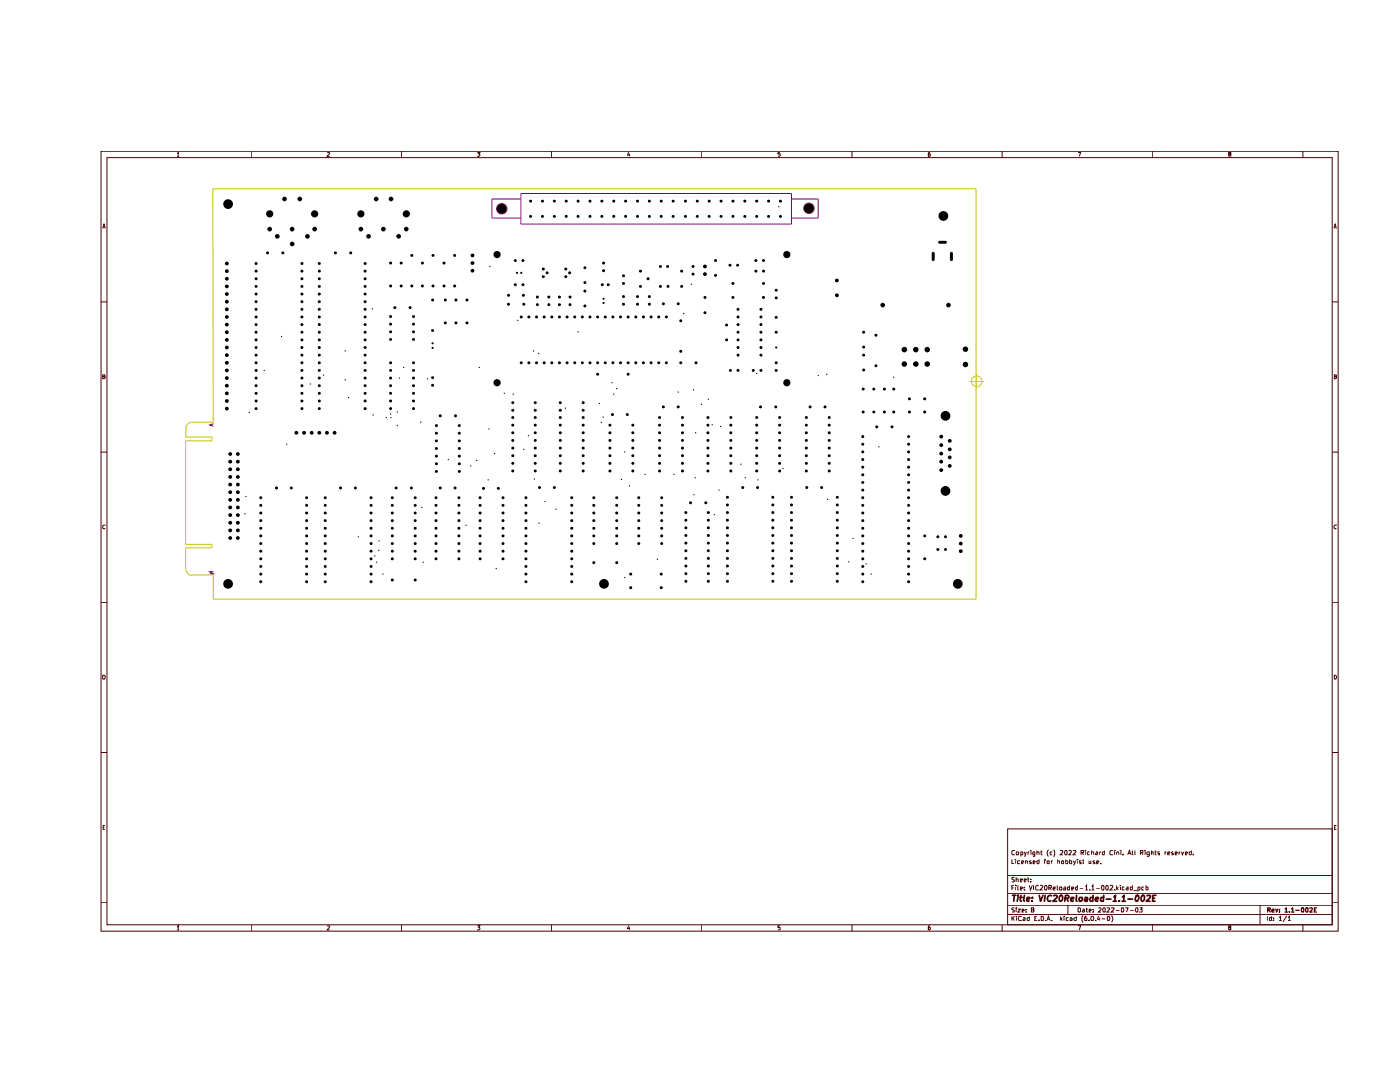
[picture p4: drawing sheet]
<svg xmlns="http://www.w3.org/2000/svg" width="279mm" height="216mm" viewBox="0 0 279 216" stroke-linecap="round" stroke-linejoin="round" font-family="sans-serif">
<g fill="none" stroke="#480000" stroke-width=".2">
<path d="M20.2 30.2h246.9v155.6h-246.9zM21.4 31.5h244.5v153h-244.5zM35.3 30.6l.3-.2v.8M35.3 31.2h.4M50.1 30.2v1.3M65.3 30.4l.5 .1-.5 .7h.5M80.1 30.2v1.3M95.3 30.4h.5l-.3 .3h.2l.1 .3-.2 .2-.3-.1M110.1 30.2v1.3M125.5 30.4l-.3 .5h.5M125.7 30.7v.5M140.1 30.2v1.3"/>
<path d="M155.6 30.4h-.3v.4l.3-.1 .1 .3-.2 .2-.2-.1M170 30.2v1.3M185.6 30.4h-.3v.7l.2 .1 .2-.2-.1-.3h-.3v.2M200 30.2v1.3M215.2 30.4h.5l-.3 .8M230.1 30.2v1.3M245.4 30.7h-.2v-.3h.4v.3l-.4 .1v.3l.2 .1 .2-.1v-.3l-.1-.1M260 30.2v1.3M20.5 45.6l.3-.9 .2 .9M20.6 45.3h.3M266.2 45.6l.3-.9 .2 .9M266.3 45.3h.3"/>
<path d="M20.2 60.2h1.2M20.5 75.1h.3l.1-.3h-.4v.8h.3l.2-.2-.2-.3M265.9 60.2h1.2M266.3 75.1h.3l.1-.2-.4-.1v.8l.4-.1v-.3l-.2-.1M20.2 90.2h1.2M265.9 90.2h1.2M21 104.9l-.3-.1-.2 .1 .1 .6h.4M266.7 104.9l-.3-.1a.38 .38 0 0 0-.2 .5 .38 .38 0 0 0 .5 .2M20.2 120.2h1.2M20.5 134.7l.4 .1 .1 .4-.2 .3h-.3zM265.9 120.2h1.2M266.3 134.7l.4 .2v.4l-.2 .2h-.2z"/>
<path d="M20.2 150.2h1.2M265.9 150.2h1.2M20.6 165.1h.2M20.9 164.7h-.3v.8h.3M201.1 165.4h64.8v19.1h-64.8zM201.1 178.3h64.8M201.1 174.7h64.8M201.9 171.5v.8h.5M201.9 177.2h.4M202.4 176.7h-.5v.9M202.5 175.1h-.6v.3l.6 .3-.2 .3-.4-.1M202.5 169.8l-.4-.1-.2 .2v.5l.2 .2 .4-.1"/>
<path d="M202.7 176.7h.1M202.7 171.5v.1M202.7 171.7v.6M202.7 177v.6M202.8 175.5h.4v.5M202.8 170.1l.3-.1 .2 .1-.1 .5h-.3zM202.8 175v1M203.1 176.7v.8l.2 .1M203.6 171.8l-.4-.1-.2 .2 .1 .4h.5M203.6 177.3l.5-.1-.1-.2h-.4v.6h.4M203.6 175.6h.5l-.1-.2h-.4v.5h.4M203.7 170.1l.3-.1 .1 .1v.5h-.4"/>
<path d="M203.7 170v.9M203.9 172.1l.4-.1-.2-.3-.2 .1v.5h.3M204.4 177.5v.1M204.4 177v.2M204.4 175.6h.4l-.1-.2h-.3v.5h.3M204.4 170l.3 .6M204.7 171.8l.2-.1 .2 .2v.4M204.7 171.7v.6M204.8 170l-.2 .8-.2 .1M205.1 175.4h.3M205.2 175v.8l.2 .2M205.2 170v.6"/>
<path d="M205.4 176.7l.3 .9 .3-.9M205.4 170l-.2 .1M205.7 175.9v.1M205.7 175.4v.1M205.8 171.8l-.2-.1-.2 .2 .4 .4h-.4M205.8 169.7v.1M205.8 170v.6M206.2 172.1l.4-.1-.2-.3-.2 .1v.5h.3M206.3 176.7v.9M206.5 170v.8h-.3M206.5 170.1l-.2-.1-.2 .1 .1 .5h.3M206.9 170.1h.5v.5"/>
<path d="M206.9 169.7v.9M207.3 176.7h-.4l-.2 .2v.5l.2 .2 .4-.1M207.4 171.5v.8h-.4l-.1-.5h.5M207.6 176.7h.4l.1 .2-.6 .7h.6M207.7 170h.3M207.8 169.7v.8l.2 .1M208.4 171.7h.3M208.6 176.7a.47 .47 0 0 1 .4 .5 .47 .47 0 0 1-.5 .4v-.8zM208.7 171.5l-.2 .1v.7M209 171.8h.4l-.1 .5h-.3zM209.2 169.5a1.02 1.02 0 0 0 0 1.4M209.3 177.2h.4l.1-.5h-.5v.9"/>
<path d="M209.6 177.2l.2 .4M209.8 171.7v.6M210 170.1h-.4v.4l.4 .1M210.1 171.7l-.3 .2M210.2 177.3l.4-.1v-.2h-.4v.2v.3l.4 .1M210.2 169.5l.3 .5v.6l-.3 .3M211 176.7v.8l.2 .1M211.1 171.8h.3v.5M211.1 171.5v.8M211.5 177h.4v.6h-.4zM211.6 169.8h.5v.3l-.5 .5h.5M211.9 171.8h.4l-.1 .5h-.3z"/>
<path d="M212.3 177h.3l.1 .2v.4h-.4l.1-.4h.3M212.5 169.8l.4-.1 .1 .2-.1 .7-.4-.1zM212.7 171.5v.8h.3l.1-.4-.1-.2-.3 .1M213.3 169.8h.5v.3l-.5 .5h.5M213.5 176.7v.9h-.4v-.6h.4M213.5 171.5v.8h.3l.1-.5h-.4M213.9 177.3l.4-.1-.1-.2h-.3v.6h.3M214.1 169.8l.5-.1 .1 .2-.6 .7h.6M214.2 171.7l.3 .6M214.6 171.7l-.4 1M215 171.5v.1M215 171.7v.6"/>
<path d="M215.1 176.7v.9h-.4v-.6h.4M215.5 177.2h.7M215.7 171.8h-.3l.1 .3h.2v.2h-.3M215.7 170.1h.5l.1-.3-.6-.1v.9M216 171.7h.3M216 170.1l.3 .5M216.2 171.5v.8h.1M216.6 176.9l.2-.2v.9M216.6 177.6h.5M216.7 169.7v.1M216.7 170v.6M217.4 171.7v.6h.3"/>
<path d="M217.4 177.5v.1M217.4 170.1l-.2-.1-.2 .1 .1 .5h.3M217.7 171.7v.6M217.9 176.9l.2-.2v.9M217.9 170.1l.2-.1 .2 .1v.5M217.9 177.6h.5M217.9 169.7v.9M218.5 171.8l-.2-.1-.2 .2 .4 .4h-.4M218.7 170.1h.3v.5h-.3l-.1-.2 .2-.2h.2M218.8 177.2h.7M218.9 172.1l.4-.1-.2-.3-.2 .1v.5h.3M219.5 170v.6"/>
<path d="M219.6 172.3h.1M219.7 170l-.2 .1M219.9 176.7h.2l.2 .1-.1 .8-.3-.1zM220.4 169.7v.9h-.3l-.1-.5 .1-.1 .3 .1M220.7 176.7h.3l.2 .1-.1 .8-.4-.1zM221.5 176.7h.4l.2 .1-.6 .8h.6M222.1 169.8l-.4-.1-.2 .2v.5l.2 .2 .4-.1M222.4 177.5v.1M222.4 169.7v.1M222.4 170v.6M222.9 170.1l.2-.1 .2 .1v.5M222.9 170v.6"/>
<path d="M222.9 176.7v.9M222.9 177.2l.3 .4M223.2 177l-.3 .3M223.6 176.7h.1M223.6 177v.6M223.7 169.7v.1M223.7 170v.6M224.1 170.5v.1M224.4 177h-.4v.2v.4h.4M224.8 177h.3v.6h-.3l-.1-.2 .4-.2M225.1 170.6l.3-.9 .3 .9M225.1 170.3h.6"/>
<path d="M226 176.7v.9h-.3v-.6h.3M226 169.7v.8l.2 .1M226.2 177.7h.7M226.5 169.7l.1 .9M227.1 177.6l.4-.1-.1-.5h-.3v.9M227.6 170.1h.4l.1-.3-.5-.1v.9M227.9 170.1l.2 .5M228.3 177h-.4v.2v.4h.4M228.5 169.7v.1M228.5 170v.6M228.7 176.7v.9h.3l.1-.5-.4-.1M229.4 170v.7l-.2 .2-.2-.1"/>
<path d="M229.4 170.1l-.3-.1-.2 .1 .1 .5h.4M229.8 170.1h.3v.5M229.8 169.7v.9M230.5 170h.3M230.6 169.7v.8l.2 .1M231.4 170.1h-.3l.1 .2h.2v.3h-.3M232.5 170v.6M232.8 170l-.3 .1M233 170.3l.4-.1v-.2l-.4 .1v.4l.4 .1M234.1 170.1l-.2-.1-.1 .1 .4 .4-.4 .1M234.5 170.3l.5-.1-.2-.2-.3 .1v.5h.4M235.3 170v.6"/>
<path d="M235.6 170l-.3 .1M235.8 170l.2 .6 .2-.6M236.6 170.3l.4-.1-.2-.2-.2 .1v.5h.3M237.8 169.7v.9h-.4l-.1-.5h.5M238.2 170.5v.1M266.3 165.1h.2M266.7 164.7h-.4v.8h.4M20.2 180.1h1.2M35.3 185l.3-.3v.8M35.3 185.5h.4M50.1 184.5v1.3M65.3 184.8l.3-.1 .2 .2-.5 .6h.5"/>
<path d="M80.1 184.5v1.3M95.3 184.7h.5l-.3 .3h.2l.1 .4-.2 .1h-.3M110.1 184.5v1.3M125.5 184.7l-.3 .6h.5M125.7 185v.5M140.1 184.5v1.3M155.6 184.7h-.3v.4l.3-.1 .1 .4-.2 .1h-.2M170 184.5v1.3M185.6 184.7h-.2l-.1 .3v.5h.2l.2-.1-.1-.4h-.3v.2M200 184.5v1.3M201.1 182.5h64.8M201.1 180.6h64.8"/>
<path d="M201.9 182.8v.9M202.1 183.2l.4 .5M202.5 181.1l-.6 .1v.3l.6 .2-.1 .3h-.5M202.5 182.8l-.6 .5M202.8 181.1v.1M202.8 181.4v.6M202.9 182.8v.1M202.9 183.1v.6M203.1 181.4h.5l-.5 .6h.5M203.8 182.9l-.3-.1-.3 .4 .1 .4h.5M204 181.7h.4l-.2-.3-.2 .1v.5h.3M204.2 183.2h.4v.5h-.4l-.1-.2 .5-.2"/>
<path d="M204.7 181.9v.1M204.7 181.5v.1M205.4 182.8v.9h-.3l-.1-.5h.4M205.8 181.6h.4l.1-.2v-.3h-.5v.9h.5v-.3l-.1-.1M206.5 183.3h.3M206.9 182.8h-.4v.9h.4M207.4 183.6v.1M207.8 182.8l.4 .1 .1 .4-.2 .4h-.3zM208.6 183.6v.1M209 183.7l.2-.9 .4 .9M209.1 183.4h.4M209.8 183.6v.1"/>
<path d="M211.7 182.8v.9M211.8 183.3l.2 .4M212 183.1l-.3 .3M212.4 182.8v.1M212.4 183.1v.6M213.1 180.6v1.9M213.2 183.2h-.4v.4l.4 .1M213.5 183.2l.3-.1 .2 .2v.4h-.5l.1-.4h.4M214.8 182.8v.9h-.3l-.2-.4 .3-.2 .2 .1M215.2 184.7h.5l-.3 .8M215.2 181.1h.3l.2 .2v.5l-.2 .2h-.3zM216.1 181.5h.3v.5h-.3l-.1-.2 .4-.1"/>
<path d="M216.2 182.7l-.3 .4v.6l.3 .3M216.8 181.4h.3M216.8 181.1v.8l.3 .1M216.8 182.8h-.2l-.2 .7 .1 .2 .4-.1-.1-.4h-.3l-.1 .1M217.4 181.7h.4l-.2-.3-.2 .1v.5h.3M217.4 183.6v.1M217.9 182.8a.42 .42 0 0 1 .4 .5 .42 .42 0 0 1-.4 .4l-.2-.4zM218.2 181.9v.1M218.2 181.5v.1M218.6 183.6v.1M219.2 181.2h.5v.3l-.5 .5h.5M219.2 182.8l-.2 .6h.6"/>
<path d="M219.5 183.1v.6M219.9 183.3h.7M220.1 181.2l.4-.1 .1 .2-.1 .7-.4-.1zM220.9 181.2h.5v.3l-.5 .5h.5M221.1 182.8a.42 .42 0 0 1 .4 .5 .42 .42 0 0 1-.4 .4zM221.8 181.2l.5-.1v.3l-.5 .6h.5M221.8 182.7a1.02 1.02 0 0 1 0 1.3M222.7 181.7h.7M223.9 181.1a.42 .42 0 0 1 .4 .5 .42 .42 0 0 1-.4 .4zM224.6 181.1h.5l-.3 .9M225.6 181.7h.6M226.7 181.2l.3-.1 .1 .2-.1 .7-.3-.1z"/>
<path d="M227.4 181.1h.5l-.2 .4 .2 .1v.3h-.5M230.1 184.5v1.3M245.4 185l-.2-.2h.4l-.1 .2-.3 .1v.4h.2h.2v-.4l-.1-.1M251.5 180.6v3.9M252.9 182.8v.9M253.8 182.8v.9h-.4l-.1-.5h.5M254.2 183.6v.1M254.2 183.2v.1M255.3 183.1l.2-.3v.9M255.3 183.7h.5M256.8 182.8l-.8 1.1M257.1 183.1l.2-.3v.9"/>
<path d="M257.1 183.7h.5M260 184.5v1.3M265.9 180.1h1.2"/>
</g>
<g fill="none" stroke="#480000" stroke-width=".25">
<path d="M253 181.6h.4l.1-.4-.5-.1v.9M253.3 181.6l.2 .4M253.8 181.7h.5l-.1-.3-.4 .2v.3l.5 .1M254.6 181.4l.2 .6 .2-.6M255.4 181.9v.1M255.4 181.5v.1M256.5 181.4l.2-.3v.9M256.5 182h.5M257.3 181.9v.1M257.7 181.4l.3-.3v.9M257.7 182h.5M258.6 181.7h.7"/>
<path d="M259.8 181.2l.3-.1 .1 .2-.1 .7-.3-.1zM260.6 181.2l.4-.1v.2v.7l-.4-.1zM261.4 181.2h.5v.3l-.5 .5h.5M262.3 181.6h.3M262.7 181.1h-.4v.9h.4"/>
</g>
<g fill="none" stroke="#480000" stroke-width=".34">
<path d="M202.1 178.6h.6M202.4 178.6l-.1 1.2M203.2 178.6v.1M203.2 179.1l-.2 .7M203.5 179.1h.5M203.8 178.6l-.2 1.1 .2 .1M204.4 178.6l-.1 1.1 .1 .1M204.9 179.4l.6-.1v-.2h-.5l-.1 .6 .1 .1 .4-.1M206 179.7v.1M206.1 179.1v.1M207.4 178.6l.3 1.2 .5-1.2M208.6 178.6l-.2 1.2"/>
<path d="M209.9 178.7h-.1a.61 .61 0 0 0-.7 .3 .61 .61 0 0 0 .1 .7h.5M210.3 178.7l.5-.1 .2 .1v.3l-.9 .8h.8M211.6 178.7l.3-.1 .2 .3v.5l-.4 .4-.3-.2zM212.6 179.2h.6l.1-.1-.1-.4-.5-.1-.2 1.2M212.9 179.2l.3 .6M213.7 179.4l.6-.1v-.2h-.5l-.1 .6 .1 .1 .4-.1M214.9 178.6l-.1 1.1 .1 .1M215.4 179.2l.1-.1h.5v.1l-.1 .5h-.5zM216.5 179.1h.5v.7M217.1 179.3l-.6 .1-.1 .3 .1 .1 .5-.1M218.2 179.1h-.6l-.1 .5a.36 .36 0 0 0 .6 .1M218.2 178.6l-.1 1.2"/>
<path d="M218.6 179.4l.6-.1v-.2h-.4l-.2 .6 .2 .1 .3-.1M220.3 179.1h-.5l-.2 .5a.36 .36 0 0 0 .6 .1M220.3 178.6l-.1 1.2M220.8 179.4h.9M222.1 179.8h.7M222.3 179l.3-.4-.1 1.2M223.4 179.7l-.1 .1M223.9 179.8h.7M224 179l.3-.4v1.2M225.1 179.4h.9M226.7 178.7l.3-.1a.64 .64 0 0 1 .3 .7 .64 .64 0 0 1-.5 .5l-.2-.1-.1-.3zM227.9 178.7l.3-.1 .2 .3v.5l-.3 .4h-.2l-.2-.2z"/>
<path d="M228.9 178.7l.5-.1 .2 .1v.3l-.9 .8h.8M230.1 179.2h.3M230.7 178.6h-.6l-.1 1.2h.5"/>
</g>
<path d="M42.3 84.6v.4M42.6 84.5l-.8 .3 .8 .2M42.6 114.1h-.8l.8 .4h-.8" fill="none" stroke="#840084" stroke-width=".2"/>
<circle cx="100.1" cy="41.7" r="1.14" fill="#840084"/>
<path d="M103.9 39.7h-5.7v3.8h5.7" fill="none" stroke="#840084" stroke-width=".2"/>
<circle cx="161.4" cy="41.6" r="1.14" fill="#840084"/>
<path d="M103.9 38.6h54.1v6.1h-54.1zM158 39.7h5.3v3.8h-5.3" fill="none" stroke="#840084" stroke-width=".2"/>
<g fill="none" stroke="#c2c200" stroke-width=".2">
<path d="M193.4 76.1h3M194.9 74.5v3.1M38.2 84.3a1.14 1.14 0 0 0-1.1 1.1v1.8h5.2v.8h-5.2v20.6h5.2v.7h-5.2v4.3M38.2 84.2h4.2M42.5 84.1l-.1 .2M42.6 84.2l-.1-46.5h152.3v81.8h-152.2v-4.6M37.1 113.7a1.14 1.14 0 0 0 1.2 1.1M38.2 114.7h4.2M42.5 114.8l.1 .1"/>
<circle cx="194.9" cy="76.1" r="1.06"/>
</g>
<g fill="#000">
<path d="M50.9 52.4h.4v.4h-.4zM50.9 53.9h.4v.4h-.4zM50.9 55.4h.4v.4h-.4zM50.9 56.9h.4v.5h-.4zM50.9 58.5h.4v.4h-.4zM53.2 50.2h.4v.5h-.4zM56.2 50.2h.4v.5h-.4zM60.1 56.9h.4v.5h-.4zM60.1 55.4h.4v.4h-.4zM60.1 53.9h.4v.4h-.4zM60.1 52.4h.4v.4h-.4zM60.1 58.5h.4v.4h-.4z"/>
<path d="M63.5 52.4h.4v.4h-.4zM63.5 53.9h.4v.4h-.4zM63.5 55.4h.4v.4h-.4zM63.5 56.9h.4v.5h-.4zM63.5 58.5h.4v.4h-.4zM66.7 50.2h.4v.5h-.4zM69.8 50.2h.4v.5h-.4zM72.7 55.4h.4v.4h-.4zM72.7 53.9h.4v.4h-.4zM72.7 52.4h.4v.4h-.4zM72.7 58.5h.4v.4h-.4zM72.7 56.9h.4v.5h-.4z"/>
<path d="M77.7 56.8h.5v.5h-.5zM77.7 52.3h.5v.4h-.5zM79.9 56.8h.4v.5h-.4zM79.9 52.3h.4v.4h-.4zM82 56.8h.4v.5h-.4zM82 50.7h.4v.5h-.4zM84.1 56.8h.4v.5h-.4zM84.1 52.3h.4v.4h-.4zM86.1 59.6h.4v.5h-.4zM86.2 56.8h.4v.5h-.4zM86.2 50.7h.4v.5h-.4zM88.4 56.8h.4v.5h-.4z"/>
<path d="M88.4 52.3h.4v.4h-.4zM88.7 59.6h.4v.5h-.4zM90.5 56.8h.4v.5h-.4zM90.5 50.7h.4v.5h-.4zM90.8 59.6h.4v.5h-.4zM93 59.6h.4v.5h-.4zM97.7 53.1l.2 .1-.1 .1-.2-.1zM101.3 58.7h.4v.5h-.4zM102.6 56.6h.4v.4h-.4zM102.6 51.8h.4v.4h-.4zM103.1 54.3h.2l.1 .1-.1 .2h-.2l-.1-.2zM103.9 54.3h.2l.1 .1-.1 .2h-.2l-.1-.2z"/>
<path d="M104.2 56.6h.4v.4h-.4zM104.2 51.8h.4v.4h-.4zM104.2 58.7h.5v.5h-.5zM105.7 43h.4v.4h-.4zM105.7 39.9h.4v.5h-.4zM107 59h.4v.5h-.4zM108.1 43h.4v.4h-.4zM108.1 39.9h.4v.5h-.4zM108.2 53.5h.4v.4h-.4zM108.2 55h.4v.4h-.4zM109 54.2h.4v.5h-.4zM109.3 59h.4v.5h-.4z"/>
<path d="M110.4 43h.4v.4h-.4zM110.4 39.9h.4v.5h-.4zM111.4 59h.5v.5h-.5zM112.7 53.5h.4v.4h-.4zM112.7 55h.4v.4h-.4zM112.8 43h.4v.4h-.4zM112.8 39.9h.4v.5h-.4zM113.5 54.2h.4v.5h-.4zM113.6 59h.4v.5h-.4zM115.2 43h.4v.4h-.4zM115.2 39.9h.4v.5h-.4zM116.5 57.9h.4v.4h-.4z"/>
<path d="M116.5 53.2h.4v.4h-.4zM116.5 56.2h.4v.4h-.4zM117.5 43h.4v.4h-.4zM117.5 39.9h.4v.5h-.4zM119.9 43h.4v.4h-.4zM119.9 39.9h.4v.5h-.4zM120 56.6h.4v.4h-.4zM120.4 59.4h.2l.1 .2-.1 .2h-.2l-.2-.2zM120.2 52.3h.5v.4h-.5zM120.2 53.8h.5v.4h-.5zM121.2 56.6h.4v.4h-.4zM122.3 43h.4v.4h-.4z"/>
<path d="M122.3 39.9h.4v.5h-.4zM124.2 59h.4v.4h-.4zM124.2 56.3h.4v.5h-.4zM124.2 54.8h.4v.5h-.4zM124.7 43h.4v.4h-.4zM124.7 39.9h.4v.5h-.4zM127 59h.4v.4h-.4zM127 43h.4v.4h-.4zM127 39.9h.4v.5h-.4zM127.6 53.9h.4v.4h-.4zM127.6 56.9h.4v.5h-.4zM129.1 55.4h.4v.4h-.4z"/>
<path d="M129.4 59h.4v.4h-.4zM129.4 43h.4v.4h-.4zM129.4 39.9h.4v.5h-.4zM131.6 52.9h.4v.5h-.4zM131.6 56.9h.4v.5h-.4zM131.8 43h.4v.4h-.4zM131.8 39.9h.4v.5h-.4zM133 52.9h.4v.5h-.4zM133.1 56.9h.4v.5h-.4zM134.1 43h.4v.4h-.4zM134.1 39.9h.4v.5h-.4zM135.8 56.9h.4v.5h-.4z"/>
<path d="M135.8 53.9h.4v.4h-.4zM136.6 43h.4v.4h-.4zM136.6 39.9h.4v.5h-.4zM137.9 56.6l.2 .1-.1 .1-.1-.1zM138.1 54.5h.4v.4h-.4zM138.1 52.9h.4v.5h-.4zM139 43h.4v.4h-.4zM139 39.9h.4v.5h-.4zM140.5 59.1h.4v.5h-.4zM141.3 43h.4v.4h-.4zM141.3 39.9h.4v.5h-.4zM142.6 54.7h.4v.5h-.4z"/>
<path d="M142.6 51.8h.4v.4h-.4zM143.7 43h.4v.4h-.4zM143.7 39.9h.4v.5h-.4zM145.5 52.7h.4v.4h-.4zM146.1 56.3h.4v.5h-.4zM146.1 59.1h.4v.5h-.4zM146.1 43h.4v.4h-.4zM146.1 39.9h.4v.5h-.4zM147 52.7h.4v.4h-.4zM148.4 43h.5v.4h-.5zM148.4 39.9h.5v.5h-.5zM150.6 51.8h.5v.4h-.5z"/>
<path d="M150.6 53.9h.5v.4h-.5zM150.8 43h.4v.4h-.4zM150.8 39.9h.4v.5h-.4zM152.2 51.8h.4v.4h-.4zM152.2 53.9h.4v.4h-.4zM152.2 56.3h.4v.5h-.4zM152.2 59.1h.4v.5h-.4zM153.2 43h.4v.4h-.4zM153.2 39.9h.4v.5h-.4zM154.7 57.7h.4v.4h-.4zM154.7 59.2h.4v.5h-.4zM155.4 41.1l.1 .1v.1l-.2-.1z"/>
<path d="M155.6 43h.4v.4h-.4zM155.6 39.9h.4v.5h-.4zM50.9 60h.4v.4h-.4zM50.9 61.5h.4v.4h-.4zM50.9 63h.4v.5h-.4zM50.9 64.5h.4v.5h-.4zM50.9 66.1h.4v.4h-.4zM50.9 67.6h.4v.4h-.4zM50.9 69.1h.4v.5h-.4zM50.9 70.6h.4v.5h-.4zM50.9 72.2h.4v.4h-.4zM50.9 73.7h.4v.4h-.4z"/>
<path d="M50.9 75.2h.4v.5h-.4zM50.9 76.7h.4v.5h-.4zM50.9 78.3h.4v.4h-.4zM52.7 73.8l.1 .1v.1l-.2-.1zM56.1 67l.2 .1v.2l-.2-.2zM60.1 70.6h.4v.5h-.4zM60.1 69.1h.4v.5h-.4zM60.1 67.6h.4v.4h-.4zM60.1 66.1h.4v.4h-.4zM60.1 64.5h.4v.5h-.4zM60.1 63h.4v.5h-.4zM60.1 61.5h.4v.4h-.4z"/>
<path d="M60.1 60h.4v.4h-.4zM60.1 75.2h.4v.5h-.4zM60.1 73.7h.4v.4h-.4zM60.1 72.2h.4v.4h-.4zM60.1 78.3h.4v.4h-.4zM60.1 76.7h.4v.5h-.4zM61.9 76.5l.2 .1-.1 .1-.2-.1zM63.5 70.6h.4v.5h-.4zM63.5 72.2h.4v.4h-.4zM63.5 63h.4v.5h-.4zM63.5 64.5h.4v.5h-.4zM63.5 66.1h.4v.4h-.4z"/>
<path d="M63.5 67.6h.4v.4h-.4zM63.5 69.1h.4v.5h-.4zM63.5 60h.4v.4h-.4zM63.5 61.5h.4v.4h-.4zM63.5 73.7h.4v.4h-.4zM63.5 75.2h.4v.5h-.4zM63.5 76.7h.4v.5h-.4zM63.5 78.3h.4v.4h-.4zM64.5 74.7l.2 .1-.1 .2-.2-.2zM68.8 69.9l.2 .1v.1l-.2-.1zM68.8 75.7l.2 .1v.1l-.2-.1zM69.5 79.2l.2 .1-.1 .1-.2-.1z"/>
<path d="M72.7 76.7h.4v.5h-.4zM72.7 75.2h.4v.5h-.4zM72.7 73.7h.4v.4h-.4zM72.7 72.2h.4v.4h-.4zM72.7 70.6h.4v.5h-.4zM72.7 69.1h.4v.5h-.4zM72.7 67.6h.4v.4h-.4zM72.7 66.1h.4v.4h-.4zM72.7 64.5h.4v.5h-.4zM72.7 63h.4v.5h-.4zM72.7 61.5h.4v.4h-.4zM72.7 60h.4v.4h-.4z"/>
<path d="M72.7 78.3h.4v.4h-.4zM74.2 61.5l.2 .1v.2l-.2-.2zM77.7 72.2h.5v.4h-.5zM77.7 73.7h.5v.4h-.5zM77.7 75.2h.5v.5h-.5zM77.7 76.7h.5v.5h-.5zM77.7 78.3h.5v.4h-.5zM77.7 64.5h.5v.4h-.5zM77.7 66h.5v.4h-.5zM77.7 67.5h.5v.5h-.5zM77.7 62.9h.5v.5h-.5zM78.6 61.2h.4v.4h-.4z"/>
<path d="M79.7 75.3l.2 .1-.1 .2-.2-.2zM80.5 73.2l.2 .1-.1 .1-.2-.1zM81.6 61.2h.4v.4h-.4zM82.3 78.3h.4v.4h-.4zM82.3 76.7h.4v.5h-.4zM82.3 75.2h.4v.5h-.4zM82.3 73.7h.4v.4h-.4zM82.3 72.2h.4v.4h-.4zM82.3 67.5h.4v.5h-.4zM82.3 66h.4v.4h-.4zM82.3 64.5h.4v.4h-.4zM82.3 62.9h.4v.5h-.4z"/>
<path d="M85.3 75.5l.1 .1v.1l-.2-.1zM86.2 68.3h.2l.1 .2-.1 .2h-.2l-.1-.2zM86.2 69.2h.2l.1 .2-.1 .2h-.2l-.1-.2zM86.1 75.1h.4v.5h-.4zM86.1 76.7h.4v.4h-.4zM86.1 65.7h.4v.5h-.4zM88.7 64.2h.4v.5h-.4zM90.8 64.2h.4v.5h-.4zM93 64.2h.4v.5h-.4zM95.6 73.2l.2 .1-.1 .1-.2-.1zM100.6 78.4l.2 .1-.1 .1-.2-.1zM101.3 60.5h.4v.4h-.4z"/>
<path d="M102.4 78.5l.1 .2v.1l-.2-.1zM103.3 63.8l.2 .1-.1 .1-.2-.1zM103.8 63h.4v.5h-.4zM103.8 72.2h.4v.4h-.4zM104.3 60.5h.4v.4h-.4zM105.3 63h.5v.5h-.5zM105.3 72.2h.5v.4h-.5zM106.4 69.9l.2 .1-.1 .1-.1-.1zM106.9 63h.4v.5h-.4zM106.9 72.2h.4v.4h-.4zM107 60.6h.4v.4h-.4zM107.4 70.4l.2 .1v.1l-.2-.1z"/>
<path d="M108.4 63h.4v.5h-.4zM108.4 72.2h.4v.4h-.4zM109.3 60.6h.4v.4h-.4zM109.9 63h.4v.5h-.4zM109.9 72.2h.4v.4h-.4zM111.4 60.6h.5v.4h-.5zM111.4 63h.5v.5h-.5zM111.4 72.2h.5v.4h-.5zM113 63h.4v.5h-.4zM113 72.2h.4v.4h-.4zM113.6 60.6h.4v.4h-.4zM114.5 63h.4v.5h-.4z"/>
<path d="M114.5 72.2h.4v.4h-.4zM115.3 66.1l.2 .1-.1 .1-.2-.1zM116 63h.4v.5h-.4zM116 72.2h.4v.4h-.4zM116.5 60.8h.4v.5h-.4zM117.5 63h.4v.5h-.4zM117.5 72.2h.4v.4h-.4zM119.1 63h.4v.5h-.4zM119.1 74.5h.4v.4h-.4zM119.1 72.2h.4v.4h-.4zM120.4 60.3h.2l.1 .2-.1 .1h-.2l-.2-.1zM120.6 63h.4v.5h-.4z"/>
<path d="M120.6 72.2h.4v.4h-.4zM122.1 76.3l.2 .1-.1 .1-.2-.1zM122.1 63h.4v.5h-.4zM122.1 72.2h.4v.4h-.4zM122.4 78.5l.2 .2-.1 .1-.1-.1zM123 77.4l.2 .2-.1 .1-.1-.1zM123.6 63h.4v.5h-.4zM123.6 72.2h.4v.4h-.4zM124.2 60.5h.4v.4h-.4zM125.2 63h.4v.5h-.4zM125.2 72.2h.4v.4h-.4zM125.2 74.5h.4v.4h-.4z"/>
<path d="M126.7 63h.4v.5h-.4zM126.7 72.2h.4v.4h-.4zM127 60.5h.4v.4h-.4zM128.2 63h.4v.5h-.4zM128.2 72.2h.4v.4h-.4zM129.4 60.5h.4v.4h-.4zM129.7 63h.4v.5h-.4zM129.7 72.2h.4v.4h-.4zM131.3 63h.4v.5h-.4zM131.3 72.2h.4v.4h-.4zM132.2 60.4h.4v.4h-.4zM132.8 63h.4v.5h-.4z"/>
<path d="M132.8 72.2h.4v.4h-.4zM135.3 78.1l.2 .1-.1 .1-.2-.1zM135.2 60.4h.4v.4h-.4zM135.7 63.8h.4v.4h-.4zM135.7 72.2h.4v.4h-.4zM135.7 69.9h.4v.4h-.4zM136.4 62.5l.2 .1-.1 .1-.2-.1zM138.3 77.7l.2 .1v.1l-.2-.1zM138.7 72.2h.4v.4h-.4zM140.5 62.2h.4v.4h-.4zM141.3 79.6l.2 .1-.1 .1-.2-.1zM144.8 64.6h.4v.5h-.4z"/>
<path d="M144.8 67.6h.4v.4h-.4zM145.6 73.7h.4v.4h-.4zM147.1 64.5h.4v.5h-.4zM147.1 66.1h.4v.4h-.4zM147.1 67.6h.4v.4h-.4zM147.1 69.1h.4v.5h-.4zM147.1 70.6h.4v.5h-.4zM147.1 61.5h.4v.4h-.4zM147.1 63h.4v.5h-.4zM147.1 73.7h.4v.4h-.4zM150.1 73.7h.4v.4h-.4zM151 74.4l.1 .1v.1l-.2-.1z"/>
<path d="M151.7 64.5h.4v.5h-.4zM151.7 70.6h.4v.5h-.4zM151.7 69.1h.4v.5h-.4zM151.7 67.6h.4v.4h-.4zM151.7 66.1h.4v.4h-.4zM151.7 73.7h.4v.4h-.4zM151.7 63h.4v.5h-.4zM151.7 61.5h.4v.4h-.4zM154.8 69.2h.2l.1 .1-.1 .2h-.2l-.1-.2zM154.7 72.2h.4v.4h-.4zM154.7 73.7h.4v.4h-.4zM154.7 66.1h.4v.4h-.4z"/>
<path d="M154.7 63.1h.4v.5h-.4zM163.2 74.8l.2 .1v.1l-.2-.1zM164.9 74.6l.2 .1-.1 .1-.1-.1zM172.1 77.4h.4v.5h-.4zM172.1 73.6h.5v.5h-.5zM172.1 66.1h.5v.4h-.5zM172.1 69h.5v.5h-.5zM172.1 70.6h.5v.5h-.5zM174.2 77.4h.4v.5h-.4zM174.6 72.8h.4v.4h-.4zM174.6 66.7h.4v.4h-.4zM176.3 77.4h.4v.5h-.4z"/>
<path d="M178.3 75.2l.2 .1-.1 .1-.2-.1zM178.2 77.4h.4v.5h-.4zM181.3 79.4h.4v.4h-.4zM184.3 79.4h.4v.4h-.4zM49 98.9l.2 .2-.1 .1-.1-.1zM49.7 82.2l.2 .1-.1 .1-.2-.1zM50.9 79.8h.4v.4h-.4zM50.9 81.3h.4v.5h-.4zM51.8 99.1h.4v.4h-.4zM55 97.1h.4v.5h-.4zM57.1 88.5l.2 .1v.2l-.2-.2zM57.9 97.1h.4v.5h-.4z"/>
<path d="M60.1 81.3h.4v.5h-.4zM60.1 79.8h.4v.4h-.4zM61 99.1h.4v.4h-.4zM63.5 79.8h.4v.4h-.4zM63.5 81.3h.4v.5h-.4zM64.7 99.1h.4v.4h-.4zM67.8 97.1h.4v.5h-.4zM70.7 97.1h.4v.5h-.4zM72.7 81.3h.4v.5h-.4zM72.7 79.8h.4v.4h-.4zM73.9 99.1h.4v.4h-.4zM74.4 82.7l.2 .1-.1 .1-.1-.1z"/>
<path d="M77 83.2l.2 .1v.1l-.2-.1zM77.9 82.5l.2 .1-.1 .1-.2-.1zM78 83.2l.2 .1-.1 .1-.2-.1zM77.7 79.8h.5v.4h-.5zM77.7 81.3h.5v.5h-.5zM78.1 99.1h.4v.4h-.4zM78.8 97.1h.5v.5h-.5zM79.2 82.1l.2 .1v.1l-.2-.1zM79.2 84.8l.2 .1v.1l-.2-.1zM81.9 97.1h.4v.5h-.4zM82.3 81.3h.4v.5h-.4zM82.3 79.8h.4v.4h-.4z"/>
<path d="M82.7 99.1h.4v.4h-.4zM83.9 84.1l.2 .1-.1 .2-.2-.2zM86.8 99.1h.4v.4h-.4zM86.9 84.7h.4v.4h-.4zM86.9 86.2h.4v.5h-.4zM86.9 87.7h.4v.5h-.4zM86.9 89.3h.4v.4h-.4zM86.9 90.8h.4v.4h-.4zM86.9 92.3h.4v.5h-.4zM86.9 93.8h.4v.5h-.4zM87.7 97.1h.4v.5h-.4zM87.7 82.8h.4v.4h-.4z"/>
<path d="M89.4 91.6l.2 .1-.1 .1-.2-.1zM90.6 97.1h.4v.5h-.4zM90.7 82.8h.4v.4h-.4zM91.4 99.1h.4v.4h-.4zM91.5 93.8h.4v.5h-.4zM91.5 92.3h.4v.5h-.4zM91.5 90.8h.4v.4h-.4zM91.5 89.3h.4v.4h-.4zM91.5 87.7h.4v.5h-.4zM91.5 86.2h.4v.5h-.4zM91.5 84.7h.4v.4h-.4zM93.9 92.9l.2 .1-.1 .1-.2-.1z"/>
<path d="M95.1 91.8l.2 .1-.1 .1-.2-.1zM95.6 99.1h.4v.4h-.4zM96.3 97.2h.4v.5h-.4zM97.4 95.6l.2 .2-.1 .1-.2-.1zM97.5 85.5l.2 .1v.1l-.2-.1zM98.6 90.4l.2 .1v.1l-.2-.1zM99.3 97.2h.4v.5h-.4zM100.2 99.1h.4v.4h-.4zM102.1 80.1h.4v.5h-.4zM102.1 81.7h.4v.4h-.4zM102.1 83.1h.4v.4h-.4zM102.1 84.6h.4v.5h-.4z"/>
<path d="M102.1 86.1h.4v.5h-.4zM102.1 87.7h.4v.4h-.4zM102.1 89.2h.4v.4h-.4zM102.1 90.7h.4v.5h-.4zM102.1 92.2h.4v.5h-.4zM102.1 93.8h.4v.4h-.4zM104.5 89.5l.2 .2-.1 .1-.2-.1zM104.8 99.1h.4v.4h-.4zM105.4 86.8l.2 .2-.1 .1-.2-.1zM106.6 95.5l.2 .1-.1 .1-.2-.1zM106.6 83.1h.4v.4h-.4zM106.6 81.7h.4v.4h-.4z"/>
<path d="M106.6 80.1h.4v.5h-.4zM106.6 93.8h.4v.4h-.4zM106.6 92.2h.4v.5h-.4zM106.6 90.7h.4v.5h-.4zM106.6 89.2h.4v.4h-.4zM106.6 87.7h.4v.4h-.4zM106.6 86.1h.4v.5h-.4zM106.6 84.6h.4v.5h-.4zM107.5 97.1h.4v.4h-.4zM110.4 97.1h.4v.4h-.4zM111.6 80.1h.4v.5h-.4zM111.6 81.7h.4v.4h-.4z"/>
<path d="M111.6 83.1h.4v.4h-.4zM111.6 84.6h.4v.5h-.4zM111.6 86.1h.4v.5h-.4zM111.6 87.7h.4v.4h-.4zM111.6 89.2h.4v.4h-.4zM111.6 90.7h.4v.5h-.4zM111.6 92.2h.4v.5h-.4zM111.6 93.8h.4v.4h-.4zM112.8 81.3l.2 .1-.1 .2-.2-.2zM113.9 99.1h.4v.4h-.4zM116.2 83.1h.4v.4h-.4zM116.2 81.7h.4v.4h-.4z"/>
<path d="M116.2 80.1h.4v.5h-.4zM116.2 93.8h.4v.4h-.4zM116.2 92.2h.4v.5h-.4zM116.2 90.7h.4v.5h-.4zM116.2 89.2h.4v.4h-.4zM116.2 87.7h.4v.4h-.4zM116.2 86.1h.4v.5h-.4zM116.2 84.6h.4v.5h-.4zM118.3 99.1h.4v.4h-.4zM119.5 80.4l.2 .1v.1l-.2-.1zM120 84.1l.2 .1-.1 .2-.2-.2zM120.3 83.1l.2 .1-.1 .1-.2-.1z"/>
<path d="M121.5 84.6h.4v.5h-.4zM121.5 86.1h.4v.5h-.4zM121.5 87.7h.4v.4h-.4zM121.5 89.2h.4v.4h-.4zM121.5 90.7h.4v.5h-.4zM121.5 92.2h.4v.5h-.4zM121.5 93.8h.4v.4h-.4zM122 82.5h.4v.4h-.4zM122.9 99.1h.4v.4h-.4zM123.9 95.6l.2 .1v.1l-.2-.1zM124.6 90.1l.2 .1-.1 .1-.1-.1zM125 82.5h.4v.4h-.4z"/>
<path d="M125.6 96.8l.1 .1v.2l-.2-.2zM126.1 84.6h.4v.5h-.4zM126.1 93.8h.4v.4h-.4zM126.1 92.2h.4v.5h-.4zM126.1 90.7h.4v.5h-.4zM126.1 89.2h.4v.4h-.4zM126.1 87.7h.4v.4h-.4zM126.1 86.1h.4v.5h-.4zM127.3 99.1h.4v.4h-.4zM128.7 94.5l.2 .2-.1 .1-.2-.1zM131.4 83.1h.4v.4h-.4zM131.4 84.6h.4v.5h-.4z"/>
<path d="M131.4 86.1h.4v.5h-.4zM131.4 87.7h.4v.4h-.4zM131.4 89.2h.4v.4h-.4zM131.4 90.7h.4v.5h-.4zM131.4 92.2h.4v.5h-.4zM131.4 93.8h.4v.4h-.4zM131.8 99.1h.5v.4h-.5zM132.2 81h.4v.4h-.4zM134.4 94.5l.2 .2v.1l-.2-.1zM135.2 81h.4v.4h-.4zM136 93.8h.4v.4h-.4zM136 92.2h.4v.5h-.4z"/>
<path d="M136 90.7h.4v.5h-.4zM136 89.2h.4v.4h-.4zM136 87.7h.4v.4h-.4zM136 86.1h.4v.5h-.4zM136 84.6h.4v.5h-.4zM136 83.1h.4v.4h-.4zM138.4 98.6l.2 .1-.1 .1-.1-.1zM138.7 95.2l.2 .1-.1 .1-.2-.1zM138.8 86.2l.2 .2-.1 .1-.2-.1zM139.9 80.6l.2 .1v.1l-.2-.1zM141.1 83.1h.4v.4h-.4zM141.1 84.6h.4v.5h-.4z"/>
<path d="M141.1 86.1h.4v.5h-.4zM141.1 87.7h.4v.4h-.4zM141.1 89.2h.4v.4h-.4zM141.1 90.7h.4v.5h-.4zM141.1 92.2h.4v.5h-.4zM141.1 93.8h.4v.4h-.4zM142.1 84.6l.2 .2-.1 .1-.2-.1zM143.4 97.7l.2 .1-.1 .1-.1-.1zM143.8 85l.1 .1v.1l-.2-.1zM145 99h.4v.5h-.4zM145.6 83.1h.5v.4h-.5zM145.6 90.7h.5v.5h-.5z"/>
<path d="M145.6 89.2h.5v.4h-.5zM145.6 87.7h.5v.4h-.5zM145.6 86.1h.5v.5h-.5zM145.6 84.6h.5v.5h-.5zM145.6 93.8h.5v.4h-.5zM145.6 92.2h.5v.5h-.5zM147.8 92.5l.2 .1-.1 .1-.1-.1zM148 97.1h.4v.4h-.4zM148.7 95.2l.2 .1-.1 .1-.2-.1zM150.8 83.1h.4v.4h-.4zM150.8 84.6h.4v.5h-.4zM150.8 86.1h.4v.5h-.4z"/>
<path d="M150.8 87.7h.4v.4h-.4zM150.8 89.2h.4v.4h-.4zM150.8 90.7h.4v.5h-.4zM150.8 92.2h.4v.5h-.4zM150.8 93.8h.4v.4h-.4zM151.2 95.6l.2 .2-.1 .1-.2-.1zM151 97.1h.4v.4h-.4zM151.6 81h.4v.4h-.4zM154 99h.4v.5h-.4zM154.6 81h.4v.4h-.4zM155.4 83.1h.4v.4h-.4zM155.4 93.8h.4v.4h-.4z"/>
<path d="M155.4 92.2h.4v.5h-.4zM155.4 90.7h.4v.5h-.4zM155.4 89.2h.4v.4h-.4zM155.4 87.7h.4v.4h-.4zM155.4 86.1h.4v.5h-.4zM155.4 84.6h.4v.5h-.4zM156.2 93.4l.2 .1-.1 .1-.2-.1zM157.8 99h.4v.5h-.4zM160.7 83.1h.4v.4h-.4zM160.7 84.6h.4v.5h-.4zM160.7 86.1h.4v.5h-.4zM160.7 87.7h.4v.4h-.4z"/>
<path d="M160.7 89.2h.4v.4h-.4zM160.7 90.7h.4v.5h-.4zM160.7 92.2h.4v.5h-.4zM160.7 93.8h.4v.4h-.4zM160.8 97.1h.4v.4h-.4zM161.5 81h.4v.4h-.4zM163.8 97.1h.4v.4h-.4zM164.4 81h.5v.4h-.5zM165.1 99.5l.2 .2-.1 .1-.2-.1zM165.3 83.1h.4v.4h-.4zM165.3 93.8h.4v.4h-.4zM165.3 92.2h.4v.5h-.4z"/>
<path d="M165.3 90.7h.4v.5h-.4zM165.3 89.2h.4v.4h-.4zM165.3 87.7h.4v.4h-.4zM165.3 86.1h.4v.5h-.4zM165.3 84.6h.4v.5h-.4zM166.9 99h.4v.5h-.4zM172 97.6h.4v.4h-.4zM172 99.1h.4v.4h-.4zM172 86.9h.4v.4h-.4zM172 88.4h.4v.5h-.4zM172 89.9h.4v.5h-.4zM172 91.5h.4v.4h-.4z"/>
<path d="M172 93h.4v.4h-.4zM172 94.5h.4v.5h-.4zM172 96h.4v.5h-.4zM172.1 82h.4v.4h-.4zM174.2 82h.4v.4h-.4zM174.8 85h.4v.4h-.4zM175.3 89l.2 .2v.1l-.2-.1zM176.3 82h.4v.4h-.4zM177.8 85h.4v.4h-.4zM178.2 82h.4v.4h-.4zM181.1 99.1h.4v.4h-.4zM181.1 97.6h.4v.4h-.4z"/>
<path d="M181.1 96h.4v.5h-.4zM181.1 94.5h.4v.5h-.4zM181.1 93h.4v.4h-.4zM181.1 91.5h.4v.4h-.4zM181.1 89.9h.4v.5h-.4zM181.1 88.4h.4v.5h-.4zM181.1 86.9h.4v.4h-.4zM181.3 82h.4v.4h-.4zM184.3 82h.4v.4h-.4zM48.8 102.4l.2 .1v.1l-.2-.1zM51.8 100.6h.4v.5h-.4zM51.8 102.1h.4v.5h-.4z"/>
<path d="M51.8 103.7h.4v.4h-.4zM51.8 105.2h.4v.4h-.4zM51.8 106.7h.4v.5h-.4zM51.8 108.2h.4v.5h-.4zM51.8 109.8h.4v.4h-.4zM51.8 111.3h.4v.4h-.4zM51.8 112.8h.4v.5h-.4zM51.8 114.3h.4v.5h-.4zM51.8 115.9h.4v.4h-.4zM61 115.9h.4v.4h-.4zM61 114.3h.4v.5h-.4zM61 112.8h.4v.5h-.4z"/>
<path d="M61 111.3h.4v.4h-.4zM61 109.8h.4v.4h-.4zM61 108.2h.4v.5h-.4zM61 106.7h.4v.5h-.4zM61 105.2h.4v.4h-.4zM61 103.7h.4v.4h-.4zM61 102.1h.4v.5h-.4zM61 100.6h.4v.5h-.4zM64.7 103.7h.4v.4h-.4zM64.7 105.2h.4v.4h-.4zM64.7 106.7h.4v.5h-.4zM64.7 108.2h.4v.5h-.4z"/>
<path d="M64.7 109.8h.4v.4h-.4zM64.7 112.8h.4v.5h-.4zM64.7 114.3h.4v.5h-.4zM64.7 115.9h.4v.4h-.4zM64.7 111.3h.4v.4h-.4zM64.7 100.6h.4v.5h-.4zM64.7 102.1h.4v.5h-.4zM71.5 107l.1 .1v.1l-.2-.1zM73.9 115.9h.4v.4h-.4zM73.9 114.3h.4v.5h-.4zM73.9 112.8h.4v.5h-.4zM73.9 111.3h.4v.4h-.4z"/>
<path d="M73.9 109.8h.4v.4h-.4zM73.9 108.2h.4v.5h-.4zM73.9 106.7h.4v.5h-.4zM73.9 105.2h.4v.4h-.4zM73.9 103.7h.4v.4h-.4zM73.9 102.1h.4v.5h-.4zM73.9 100.6h.4v.5h-.4zM74.8 110.8l.1 .1v.1l-.2-.1zM75.1 112.1l.2 .1-.1 .1-.2-.1zM75.5 109.7l.2 .1-.1 .1-.1-.1zM75.6 107.8l.2 .1-.1 .2-.2-.2zM76.4 114.4l.2 .2-.1 .1-.2-.1z"/>
<path d="M78.1 100.6h.4v.5h-.4zM78.1 102.1h.4v.5h-.4zM78.1 103.7h.4v.4h-.4zM78.1 105.2h.4v.4h-.4zM78.1 106.7h.4v.5h-.4zM78.1 108.2h.4v.5h-.4zM78.1 109.8h.4v.4h-.4zM78.1 111.3h.4v.4h-.4zM78.1 115.5h.4v.5h-.4zM82.7 111.3h.4v.4h-.4zM82.7 109.8h.4v.4h-.4zM82.7 108.2h.4v.5h-.4z"/>
<path d="M82.7 106.7h.4v.5h-.4zM82.7 105.2h.4v.4h-.4zM82.7 103.7h.4v.4h-.4zM82.7 102.1h.4v.5h-.4zM82.7 100.6h.4v.5h-.4zM82.7 115.5h.4v.5h-.4zM84.2 101.1l.1 .2v.1l-.2-.1zM84.4 112.1l.2 .1-.1 .1-.2-.1zM86.8 100.6h.4v.5h-.4zM86.8 102.1h.4v.5h-.4zM86.8 103.7h.4v.4h-.4zM86.8 105.2h.4v.4h-.4z"/>
<path d="M86.8 106.7h.4v.5h-.4zM86.8 108.2h.4v.5h-.4zM86.8 109.8h.4v.4h-.4zM86.8 111.3h.4v.4h-.4zM91.4 102.1h.4v.5h-.4zM91.4 100.6h.4v.5h-.4zM91.4 111.3h.4v.4h-.4zM91.4 109.8h.4v.4h-.4zM91.4 108.2h.4v.5h-.4zM91.4 106.7h.4v.5h-.4zM91.4 105.2h.4v.4h-.4zM91.4 103.7h.4v.4h-.4z"/>
<path d="M93 104.7l.1 .1v.1l-.2-.1zM95.6 100.6h.4v.5h-.4zM95.6 102.1h.4v.5h-.4zM95.6 111.3h.4v.4h-.4zM95.6 103.7h.4v.4h-.4zM95.6 105.2h.4v.4h-.4zM95.6 106.7h.4v.5h-.4zM95.6 108.2h.4v.5h-.4zM95.6 109.8h.4v.4h-.4zM99 113.3l.2 .2-.1 .1-.2-.1zM100.2 102.1h.4v.5h-.4zM100.2 100.6h.4v.5h-.4z"/>
<path d="M100.2 111.3h.4v.4h-.4zM100.2 109.8h.4v.4h-.4zM100.2 108.2h.4v.5h-.4zM100.2 106.7h.4v.5h-.4zM100.2 105.2h.4v.4h-.4zM100.2 103.7h.4v.4h-.4zM104.8 100.6h.4v.5h-.4zM104.8 102.1h.4v.5h-.4zM104.8 103.7h.4v.4h-.4zM104.8 105.2h.4v.4h-.4zM104.8 106.7h.4v.5h-.4zM104.8 111.3h.4v.4h-.4z"/>
<path d="M104.8 112.8h.4v.5h-.4zM104.8 114.3h.4v.5h-.4zM104.8 115.9h.4v.4h-.4zM104.8 108.2h.4v.5h-.4zM104.8 109.8h.4v.4h-.4zM107.5 104.3l.2 .1-.1 .1-.1-.1zM108.7 100l.2 .1-.1 .1-.2-.1zM110.9 101.5l.2 .1-.1 .1-.2-.1zM113.9 115.9h.4v.4h-.4zM113.9 114.3h.4v.5h-.4zM113.9 112.8h.4v.5h-.4zM113.9 111.3h.4v.4h-.4z"/>
<path d="M113.9 109.8h.4v.4h-.4zM113.9 108.2h.4v.5h-.4zM113.9 106.7h.4v.5h-.4zM113.9 105.2h.4v.4h-.4zM113.9 103.7h.4v.4h-.4zM113.9 102.1h.4v.5h-.4zM113.9 100.6h.4v.5h-.4zM118.3 112h.4v.5h-.4zM118.3 100.6h.4v.5h-.4zM118.3 102.1h.4v.5h-.4zM118.3 103.7h.4v.4h-.4zM118.3 105.2h.4v.4h-.4z"/>
<path d="M118.3 106.7h.4v.5h-.4zM118.3 108.2h.4v.5h-.4zM122.9 112h.4v.5h-.4zM122.9 108.2h.4v.5h-.4zM122.9 106.7h.4v.5h-.4zM122.9 105.2h.4v.4h-.4zM122.9 103.7h.4v.4h-.4zM122.9 102.1h.4v.5h-.4zM122.9 100.6h.4v.5h-.4zM124.6 115.1l.2 .1-.1 .1-.1-.1zM125.7 117h.4v.5h-.4zM125.7 114.3h.4v.5h-.4z"/>
<path d="M127.3 105.2h.4v.4h-.4zM127.3 106.7h.4v.5h-.4zM127.3 108.2h.4v.5h-.4zM127.3 100.6h.4v.5h-.4zM127.3 102.1h.4v.5h-.4zM127.3 103.7h.4v.4h-.4zM131.1 111.5l.2 .1v.1l-.2-.1zM131.8 117h.4v.5h-.4zM131.8 114.3h.4v.5h-.4zM131.8 108.2h.5v.5h-.5zM131.8 106.7h.5v.5h-.5zM131.8 105.2h.5v.4h-.5z"/>
<path d="M131.8 103.7h.5v.4h-.5zM131.8 102.1h.5v.5h-.5zM131.8 100.6h.5v.5h-.5zM136.7 105.1h.4v.4h-.4zM136.7 106.6h.4v.5h-.4zM136.7 108.2h.4v.4h-.4zM136.7 109.7h.4v.4h-.4zM136.7 111.2h.4v.4h-.4zM136.7 112.7h.4v.5h-.4zM136.7 114.2h.4v.5h-.4zM136.7 115.8h.4v.4h-.4zM136.7 102.1h.4v.4h-.4z"/>
<path d="M136.7 103.6h.4v.4h-.4zM137.6 100.1h.4v.5h-.4zM140.7 100.1h.4v.5h-.4zM141.2 105.1h.4v.4h-.4zM141.2 115.8h.4v.4h-.4zM141.2 114.2h.4v.5h-.4zM141.2 112.7h.4v.5h-.4zM141.2 111.2h.4v.4h-.4zM141.2 103.6h.4v.4h-.4zM141.2 102.1h.4v.4h-.4zM141.2 109.7h.4v.4h-.4zM141.2 108.2h.4v.4h-.4z"/>
<path d="M141.2 106.6h.4v.5h-.4zM142.5 102.6l.2 .1-.1 .1-.2-.1zM145 114.2h.4v.5h-.4zM145 115.8h.4v.4h-.4zM145 100.5h.4v.5h-.4zM145 102.1h.4v.4h-.4zM145 103.6h.4v.4h-.4zM145 105.1h.4v.4h-.4zM145 106.6h.4v.5h-.4zM145 108.2h.4v.4h-.4zM145 109.7h.4v.4h-.4zM145 111.2h.4v.4h-.4z"/>
<path d="M145 112.7h.4v.5h-.4zM154 100.5h.4v.5h-.4zM154 108.2h.4v.4h-.4zM154 106.6h.4v.5h-.4zM154 115.8h.4v.4h-.4zM154 114.2h.4v.5h-.4zM154 112.7h.4v.5h-.4zM154 111.2h.4v.4h-.4zM154 109.7h.4v.4h-.4zM154 105.1h.4v.4h-.4zM154 103.6h.4v.4h-.4zM154 102.1h.4v.4h-.4z"/>
<path d="M157.8 100.5h.4v.5h-.4zM157.8 102.1h.4v.4h-.4zM157.8 106.6h.4v.5h-.4zM157.8 108.2h.4v.4h-.4zM157.8 109.7h.4v.4h-.4zM157.8 111.2h.4v.4h-.4zM157.8 112.7h.4v.5h-.4zM157.8 114.2h.4v.5h-.4zM157.8 115.8h.4v.4h-.4zM157.8 103.6h.4v.4h-.4zM157.8 105.1h.4v.4h-.4zM166.9 115.8h.4v.4h-.4z"/>
<path d="M166.9 114.2h.4v.5h-.4zM166.9 112.7h.4v.5h-.4zM166.9 111.2h.4v.4h-.4zM166.9 109.7h.4v.4h-.4zM166.9 108.2h.4v.4h-.4zM166.9 106.6h.4v.5h-.4zM166.9 105.1h.4v.4h-.4zM166.9 103.6h.4v.4h-.4zM166.9 102.1h.4v.4h-.4zM166.9 100.5h.4v.5h-.4zM169.3 112l.2 .1v.1l-.2-.1zM170.2 107.3l.2 .1-.1 .2-.2-.2z"/>
<path d="M172 100.6h.4v.5h-.4zM172 102.1h.4v.5h-.4zM172 103.7h.4v.4h-.4zM172 105.2h.4v.4h-.4zM172 106.7h.4v.5h-.4zM172 108.2h.4v.5h-.4zM172 109.8h.4v.4h-.4zM172 111.3h.4v.4h-.4zM172 112.8h.4v.5h-.4zM172 114.3h.4v.5h-.4zM172 115.9h.4v.4h-.4zM172.8 112.4l.2 .1-.1 .1-.2-.1z"/>
<path d="M173.8 114.4l.2 .2-.1 .1-.1-.1zM181.1 115.9h.4v.4h-.4zM181.1 114.3h.4v.5h-.4zM181.1 112.8h.4v.5h-.4zM181.1 111.3h.4v.4h-.4zM181.1 109.8h.4v.4h-.4zM181.1 108.2h.4v.5h-.4zM181.1 106.7h.4v.5h-.4zM181.1 105.2h.4v.4h-.4zM181.1 103.7h.4v.4h-.4zM181.1 102.1h.4v.5h-.4zM181.1 100.6h.4v.5h-.4z"/>
<path d="M184.3 106.7h.4v.5h-.4zM184.3 111.3h.4v.4h-.4zM187 106.9h.4v.4h-.4zM187 109.4h.4v.5h-.4zM188.5 106.9h.4v.4h-.4zM188.5 109.4h.4v.5h-.4z"/>
<circle cx="56.8" cy="39.7" r=".47"/>
<circle cx="59.8" cy="39.7" r=".47"/>
<circle cx="75.1" cy="39.7" r=".47"/>
<circle cx="78" cy="39.7" r=".47"/>
<circle cx="45.3" cy="55.6" r=".38"/>
<circle cx="45.3" cy="57.1" r=".38"/>
<circle cx="45.3" cy="52.6" r=".38"/>
<circle cx="45.3" cy="58.7" r=".38"/>
<circle cx="45.3" cy="54.1" r=".38"/>
<circle cx="45.5" cy="40.7" r=".97"/>
<circle cx="53.8" cy="45.7" r=".47"/>
<circle cx="53.8" cy="42.7" r=".72"/>
<circle cx="55.3" cy="47.2" r=".47"/>
<circle cx="58.3" cy="45.7" r=".47"/>
<circle cx="58.3" cy="48.7" r=".47"/>
<circle cx="61.4" cy="47.2" r=".47"/>
<circle cx="62.8" cy="45.7" r=".47"/>
<circle cx="62.8" cy="42.7" r=".72"/>
<circle cx="72" cy="45.7" r=".47"/>
<circle cx="72" cy="42.7" r=".72"/>
<circle cx="73.5" cy="47.2" r=".47"/>
<circle cx="76.5" cy="45.7" r=".47"/>
<circle cx="79.6" cy="47.2" r=".47"/>
<circle cx="81.1" cy="45.7" r=".47"/>
<circle cx="81.1" cy="42.7" r=".72"/>
<circle cx="94.3" cy="52.5" r=".38"/>
<circle cx="94.3" cy="54" r=".38"/>
<circle cx="94.3" cy="51" r=".38"/>
<circle cx="99.2" cy="50.8" r=".72"/>
<circle cx="100.1" cy="41.7" r=".97"/>
<circle cx="140.7" cy="53.2" r=".38"/>
<circle cx="140.7" cy="54.7" r=".38"/>
<circle cx="157" cy="50.8" r=".72"/>
<circle cx="161.4" cy="41.6" r=".97"/>
<circle cx="167" cy="58.9" r=".38"/>
<circle cx="167" cy="56" r=".38"/>
<circle cx="188.3" cy="43.1" r=".97"/>
<circle cx="45.3" cy="75.4" r=".38"/>
<circle cx="45.3" cy="70.9" r=".38"/>
<circle cx="45.3" cy="67.8" r=".38"/>
<circle cx="45.3" cy="61.7" r=".38"/>
<circle cx="45.3" cy="77" r=".38"/>
<circle cx="45.3" cy="73.9" r=".38"/>
<circle cx="45.3" cy="72.4" r=".38"/>
<circle cx="45.3" cy="64.8" r=".38"/>
<circle cx="45.3" cy="78.5" r=".38"/>
<circle cx="45.3" cy="69.3" r=".38"/>
<circle cx="45.3" cy="63.2" r=".38"/>
<circle cx="45.3" cy="60.2" r=".38"/>
<circle cx="45.3" cy="66.3" r=".38"/>
<circle cx="99.2" cy="76.4" r=".72"/>
<circle cx="157" cy="76.4" r=".72"/>
<circle cx="176.2" cy="60.9" r=".47"/>
<circle cx="180.5" cy="72.6" r=".55"/>
<circle cx="180.5" cy="69.8" r=".55"/>
<circle cx="182.8" cy="72.6" r=".55"/>
<circle cx="182.8" cy="69.8" r=".55"/>
<circle cx="185.1" cy="72.6" r=".55"/>
<circle cx="185.1" cy="69.8" r=".55"/>
<circle cx="189.3" cy="60.9" r=".47"/>
<circle cx="192.7" cy="72.7" r=".55"/>
<circle cx="192.7" cy="69.7" r=".55"/>
<circle cx="45.3" cy="80" r=".38"/>
<circle cx="45.3" cy="81.5" r=".38"/>
<circle cx="45.9" cy="95.2" r=".38"/>
<circle cx="45.9" cy="99.7" r=".38"/>
<circle cx="45.9" cy="93.6" r=".38"/>
<circle cx="45.9" cy="92.1" r=".38"/>
<circle cx="45.9" cy="98.2" r=".38"/>
<circle cx="45.9" cy="90.6" r=".38"/>
<circle cx="45.9" cy="96.7" r=".38"/>
<circle cx="47.5" cy="90.6" r=".38"/>
<circle cx="47.5" cy="95.2" r=".38"/>
<circle cx="47.5" cy="92.1" r=".38"/>
<circle cx="47.5" cy="93.6" r=".38"/>
<circle cx="47.5" cy="99.7" r=".38"/>
<circle cx="47.5" cy="98.2" r=".38"/>
<circle cx="47.5" cy="96.7" r=".38"/>
<circle cx="59.2" cy="86.4" r=".38"/>
<circle cx="60.7" cy="86.4" r=".38"/>
<circle cx="62.2" cy="86.4" r=".38"/>
<circle cx="63.7" cy="86.4" r=".38"/>
<circle cx="65.2" cy="86.4" r=".38"/>
<circle cx="66.8" cy="86.4" r=".38"/>
<circle cx="187.8" cy="92.1" r=".38"/>
<circle cx="187.8" cy="88.8" r=".38"/>
<circle cx="187.8" cy="90.5" r=".38"/>
<circle cx="187.8" cy="87.1" r=".38"/>
<circle cx="187.8" cy="93.8" r=".38"/>
<circle cx="188.7" cy="98" r=".97"/>
<circle cx="188.7" cy="83" r=".97"/>
<circle cx="189.5" cy="93" r=".38"/>
<circle cx="189.5" cy="89.7" r=".38"/>
<circle cx="189.5" cy="91.3" r=".38"/>
<circle cx="189.5" cy="88" r=".38"/>
<circle cx="45.5" cy="116.5" r=".97"/>
<circle cx="45.9" cy="104.3" r=".38"/>
<circle cx="45.9" cy="107.4" r=".38"/>
<circle cx="45.9" cy="105.8" r=".38"/>
<circle cx="45.9" cy="101.3" r=".38"/>
<circle cx="45.9" cy="102.8" r=".38"/>
<circle cx="47.5" cy="105.8" r=".38"/>
<circle cx="47.5" cy="104.3" r=".38"/>
<circle cx="47.5" cy="107.4" r=".38"/>
<circle cx="47.5" cy="101.3" r=".38"/>
<circle cx="47.5" cy="102.8" r=".38"/>
<circle cx="120.5" cy="116.5" r=".97"/>
<circle cx="191.1" cy="116.5" r=".97"/>
<circle cx="191.7" cy="106.9" r=".38"/>
<circle cx="191.7" cy="108.5" r=".38"/>
<circle cx="191.7" cy="110" r=".38"/>
</g>
<path d="M186.2 50.5v1.3M187.5 48.3h1.2M189.9 50.5v1.3" fill="none" stroke="#000" stroke-width=".59"/>
</svg>
